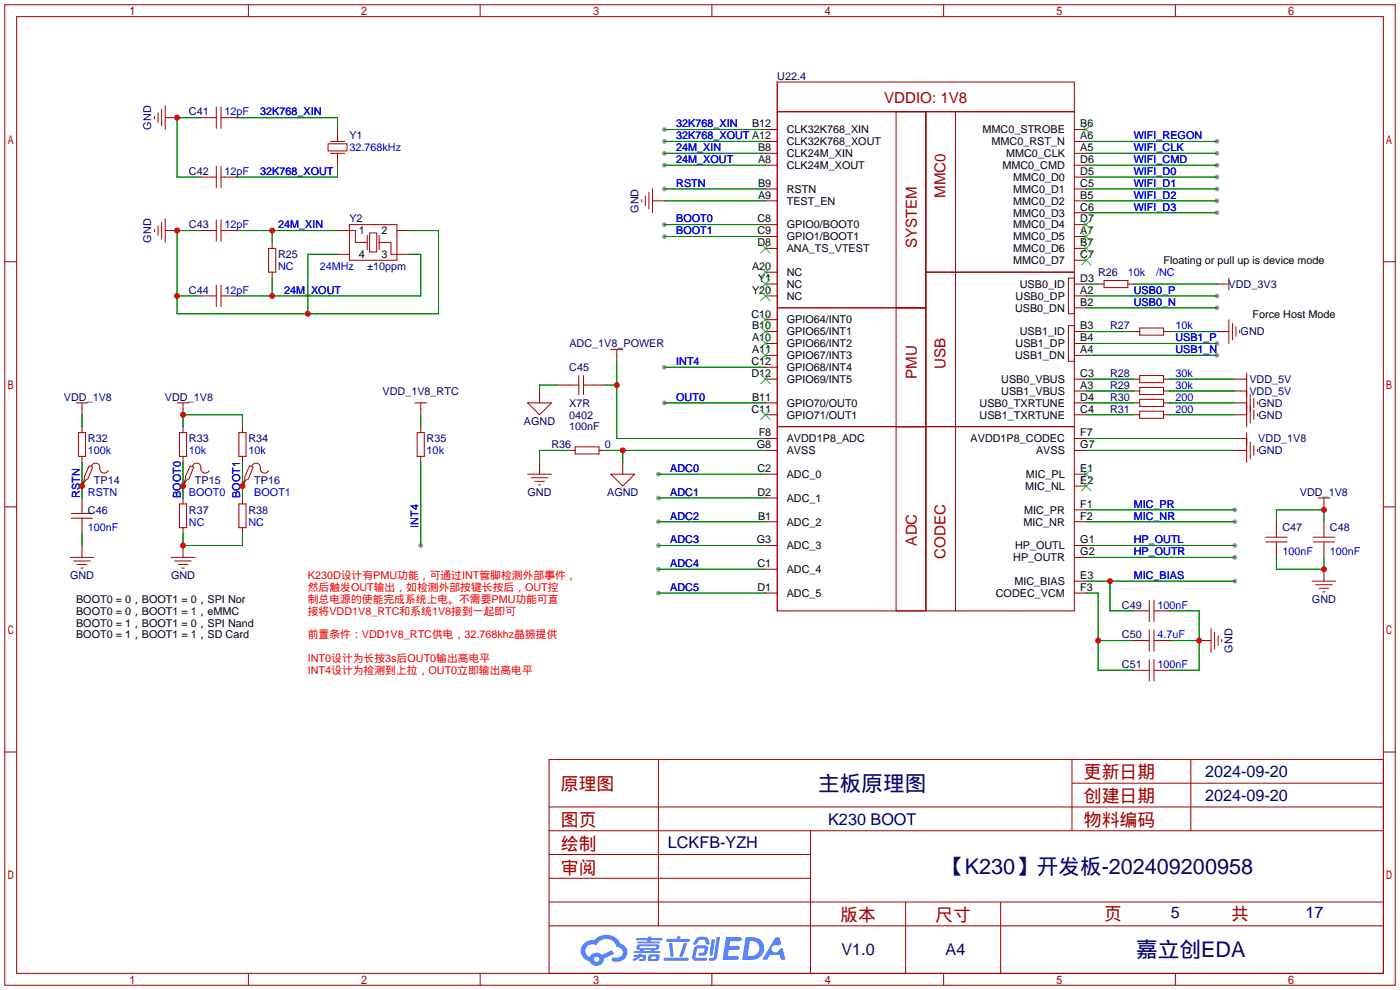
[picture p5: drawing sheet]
<svg xmlns="http://www.w3.org/2000/svg" width="299mm" height="212mm" viewBox="0 0 299 212" stroke-linecap="round" stroke-linejoin="round" font-family="sans-serif">
<defs><g id="words">
<g font-size="4.6" fill="#000080">
<text x="174.9" y="169">主板原理图</text>
<text x="201.6" y="186.8">【K230】开发板-202409200958</text>
<text x="242.8" y="204.6">嘉立创EDA</text>
</g>
<g font-size="3.8" fill="#a00000">
<text x="231.6" y="166.4">更新日期</text>
<text x="119.9" y="168.9">原理图</text>
<text x="231.6" y="171.5">创建日期</text>
<text x="119.9" y="176.5">图页</text>
<text x="231.6" y="176.5">物料编码</text>
<text x="119.9" y="181.6">绘制</text>
<text x="119.9" y="186.7">审阅</text>
<text x="179.6" y="196.9">版本</text>
<text x="199.9" y="196.9">尺寸</text>
<text x="236" y="196.6">页</text>
<text x="263.1" y="196.6">共</text>
</g>
<g font-size="3.5" fill="#000080">
<text x="257.6" y="166.1">2024-09-20</text>
<text x="257.6" y="171.1">2024-09-20</text>
<text x="177" y="176.2">K230 BOOT</text>
<text x="142.7" y="181.3">LCKFB-YZH</text>
<text x="250.2" y="196.3">5</text>
<text x="279" y="196.3">17</text>
<text x="179.8" y="204.2">V1.0</text>
<text x="202.1" y="204.2">A4</text>
</g>
<g font-size="3.2" fill="#a00000">
<text x="189" y="22">VDDIO: 1V8</text>
<text x="202" y="42.3" transform="rotate(-90 202 42.3)">MMC0</text>
<text x="196" y="53.1" transform="rotate(-90 196 53.1)">SYSTEM</text>
<text x="196" y="81" transform="rotate(-90 196 81)">PMU</text>
<text x="202" y="78.8" transform="rotate(-90 202 78.8)">USB</text>
<text x="196" y="116.6" transform="rotate(-90 196 116.6)">ADC</text>
<text x="202" y="119.4" transform="rotate(-90 202 119.4)">CODEC</text>
</g>
<g font-size="2.3" fill="#000080">
<text x="166.1" y="17.1">U22.4</text>
<text x="32.3" y="27.7" transform="rotate(-90 32.3 27.7)">GND</text>
<text x="40.4" y="24.7">C41</text>
<text x="74.7" y="29.8">Y1</text>
<text x="40.4" y="37.4">C42</text>
<text x="74.7" y="47.5">Y2</text>
<text x="136.4" y="45.5" transform="rotate(-90 136.4 45.5)">GND</text>
<text x="32.3" y="51.8" transform="rotate(-90 32.3 51.8)">GND</text>
<text x="40.4" y="48.8">C43</text>
<text x="59.4" y="55.2">R25</text>
<text x="78.5" y="57.7">±10ppm</text>
<text x="234.7" y="59">R26</text>
<text x="40.4" y="62.8">C44</text>
<text x="262.6" y="61.5">VDD_3V3</text>
<text x="237.2" y="70.4">R27</text>
<text x="265.2" y="71.7">GND</text>
<text x="121.7" y="74.2">ADC_1V8_POWER</text>
<text x="121.7" y="79.3">C45</text>
<text x="237.2" y="80.6">R28</text>
<text x="237.2" y="83.1">R29</text>
<text x="267" y="81.8">VDD_5V</text>
<text x="13.7" y="85.6">VDD_1V8</text>
<text x="35.3" y="85.6">VDD_1V8</text>
<text x="81.8" y="84.4">VDD_1V8_RTC</text>
<text x="121.7" y="86.9">X7R</text>
<text x="121.7" y="89.5">0402</text>
<text x="237.2" y="85.6">R30</text>
<text x="237.2" y="88.2">R31</text>
<text x="267" y="84.4">VDD_5V</text>
<text x="269" y="89.5">GND</text>
<text x="269" y="86.9">GND</text>
<text x="18.8" y="94.5">R32</text>
<text x="40.4" y="94.5">R33</text>
<text x="53.1" y="94.5">R34</text>
<text x="91.2" y="94.5">R35</text>
<text x="112" y="90.7">AGND</text>
<text x="117.9" y="95.8">R36</text>
<text x="121.7" y="92">100nF</text>
<text x="268.9" y="94.5">VDD_1V8</text>
<text x="269" y="97.1">GND</text>
<text x="20.1" y="103.4">TP14</text>
<text x="41.7" y="103.4">TP15</text>
<text x="54.4" y="103.4">TP16</text>
<text x="112.8" y="106">GND</text>
<text x="129.8" y="106">AGND</text>
<text x="277.8" y="106">VDD_1V8</text>
<text x="18.8" y="109.8">C46</text>
<text x="40.4" y="109.8">R37</text>
<text x="53.1" y="109.8">R38</text>
<text x="274.1" y="113.6">C47</text>
<text x="284.2" y="113.6">C48</text>
<text x="15" y="123.7">GND</text>
<text x="36.6" y="123.7">GND</text>
<text x="239.8" y="130.1">C49</text>
<text x="280.4" y="128.8">GND</text>
<text x="239.8" y="136.4">C50</text>
<text x="239.8" y="142.8">C51</text>
<text x="263.4" y="139.5" transform="rotate(-90 263.4 139.5)">GND</text>
</g>
<g font-size="2.3" fill="#00f">
<text x="48" y="24.7">12pF</text>
<text x="55.6" y="24.7">32K768_XIN</text>
<text x="144.5" y="27.2">32K768_XIN</text>
<text x="144.5" y="29.8">32K768_XOUT A12</text>
<text x="242.3" y="29.8">WIFI_REGON</text>
<text x="74.7" y="32.3">32.768kHz</text>
<text x="144.5" y="32.3">24M_XIN</text>
<text x="144.5" y="34.8">24M_XOUT</text>
<text x="242.3" y="32.3">WIFI_CLK</text>
<text x="242.3" y="34.8">WIFI_CMD</text>
<text x="48" y="37.4">12pF</text>
<text x="55.6" y="37.4">32K768_XOUT</text>
<text x="144.5" y="39.9">RSTN</text>
<text x="242.3" y="37.4">WIFI_D0</text>
<text x="242.3" y="39.9">WIFI_D1</text>
<text x="144.5" y="47.5">BOOT0</text>
<text x="242.3" y="42.5">WIFI_D2</text>
<text x="242.3" y="45">WIFI_D3</text>
<text x="48" y="48.8">12pF</text>
<text x="59.4" y="48.8">24M_XIN</text>
<text x="144.5" y="50.1">BOOT1</text>
<text x="59.4" y="57.7">NC</text>
<text x="68.3" y="57.7">24MHz</text>
<text x="241" y="59">10k</text>
<text x="247.1" y="59">/NC</text>
<text x="48" y="62.8">12pF</text>
<text x="60.7" y="62.8">24M_XOUT</text>
<text x="242.3" y="62.8">USB0_P</text>
<text x="242.3" y="65.3">USB0_N</text>
<text x="251.2" y="70.4">10k</text>
<text x="251.2" y="72.9">USB1_P</text>
<text x="251.2" y="75.5">USB1_N</text>
<text x="144.5" y="78">INT4</text>
<text x="251.2" y="80.6">30k</text>
<text x="251.2" y="83.1">30k</text>
<text x="144.5" y="85.6">OUT0</text>
<text x="251.2" y="85.6">200</text>
<text x="251.2" y="88.2">200</text>
<text x="129.3" y="95.8">0</text>
<text x="18.8" y="97.1">100k</text>
<text x="40.4" y="97.1">10k</text>
<text x="53.1" y="97.1">10k</text>
<text x="91.2" y="97.1">10k</text>
<text x="143.3" y="100.9">ADC0</text>
<text x="17.1" y="106.4" transform="rotate(-90 17.1 106.4)">RSTN</text>
<text x="18.8" y="106">RSTN</text>
<text x="38.7" y="106.4" transform="rotate(-90 38.7 106.4)">BOOT0</text>
<text x="40.4" y="106">BOOT0</text>
<text x="51.4" y="106.4" transform="rotate(-90 51.4 106.4)">BOOT1</text>
<text x="54.4" y="106">BOOT1</text>
<text x="143.3" y="106">ADC1</text>
<text x="18.8" y="113.6">100nF</text>
<text x="40.4" y="112.3">NC</text>
<text x="53.1" y="112.3">NC</text>
<text x="89.5" y="112.8" transform="rotate(-90 89.5 112.8)">INT4</text>
<text x="143.3" y="111">ADC2</text>
<text x="242.3" y="108.5">MIC_PR</text>
<text x="242.3" y="111">MIC_NR</text>
<text x="143.3" y="116.1">ADC3</text>
<text x="242.3" y="116.1">HP_OUTL</text>
<text x="242.3" y="118.7">HP_OUTR</text>
<text x="274.1" y="118.7">100nF</text>
<text x="284.2" y="118.7">100nF</text>
<text x="143.3" y="121.2">ADC4</text>
<text x="242.3" y="123.7">MIC_BIAS</text>
<text x="143.3" y="126.3">ADC5</text>
<text x="247.4" y="130.1">100nF</text>
<text x="247.4" y="136.4">4.7uF</text>
<text x="247.4" y="142.8">100nF</text>
</g>
<g font-size="2.3">
<text x="160.7" y="27.2">B12</text>
<text x="168.1" y="28.5">CLK32K768_XIN</text>
<text x="210" y="28.5">MMC0_STROBE</text>
<text x="230.9" y="29.8">A6</text>
<text x="230.9" y="27.2">B6</text>
<text x="162" y="34.8">A8</text>
<text x="162" y="32.3">B8</text>
<text x="168.1" y="31">CLK32K768_XOUT</text>
<text x="168.1" y="33.6">CLK24M_XIN</text>
<text x="211.9" y="31">MMC0_RST_N</text>
<text x="215" y="33.6">MMC0_CLK</text>
<text x="230.9" y="32.3">A5</text>
<text x="230.9" y="34.8">D6</text>
<text x="162" y="39.9">B9</text>
<text x="168.1" y="36.1">CLK24M_XOUT</text>
<text x="168.1" y="41.2">RSTN</text>
<text x="214.2" y="36.1">MMC0_CMD</text>
<text x="216.6" y="41.2">MMC0_D1</text>
<text x="216.6" y="38.7">MMC0_D0</text>
<text x="230.9" y="39.9">C5</text>
<text x="230.9" y="37.4">D5</text>
<text x="161.9" y="47.5">C8</text>
<text x="162" y="42.5">A9</text>
<text x="168.1" y="43.7">TEST_EN</text>
<text x="216.6" y="43.7">MMC0_D2</text>
<text x="216.6" y="46.3">MMC0_D3</text>
<text x="230.9" y="42.5">B5</text>
<text x="230.9" y="45">C6</text>
<text x="230.9" y="47.5">D7</text>
<text x="76.7" y="50.1">1</text>
<text x="81.5" y="50.1">2</text>
<text x="161.9" y="52.6">D8</text>
<text x="161.9" y="50.1">C9</text>
<text x="168.1" y="53.9">ANA_TS_VTEST</text>
<text x="168.1" y="48.8">GPIO0/BOOT0</text>
<text x="168.1" y="51.4">GPIO1/BOOT1</text>
<text x="216.6" y="51.4">MMC0_D5</text>
<text x="216.6" y="53.9">MMC0_D6</text>
<text x="216.6" y="48.8">MMC0_D4</text>
<text x="230.9" y="50.1">A7</text>
<text x="230.9" y="52.6">B7</text>
<text x="76.7" y="55.2">4</text>
<text x="81.5" y="55.2">3</text>
<text x="160.7" y="57.7">A20</text>
<text x="168.1" y="59">NC</text>
<text x="216.6" y="56.4">MMC0_D7</text>
<text x="230.9" y="55.2">C7</text>
<text x="248.7" y="56.4">Floating or pull up is device mode</text>
<text x="160.7" y="62.8">Y20</text>
<text x="162" y="60.2">Y1</text>
<text x="168.1" y="61.5">NC</text>
<text x="168.1" y="64.1">NC</text>
<text x="217.1" y="64.1">USB0_DP</text>
<text x="218" y="61.5">USB0_ID</text>
<text x="230.9" y="62.8">A2</text>
<text x="230.9" y="65.3">B2</text>
<text x="230.9" y="60.2">D3</text>
<text x="160.6" y="67.9">C10</text>
<text x="160.7" y="70.4">B10</text>
<text x="168.1" y="71.7">GPIO65/INT1</text>
<text x="168.1" y="69.1">GPIO64/INT0</text>
<text x="216.9" y="66.6">USB0_DN</text>
<text x="218" y="71.7">USB1_ID</text>
<text x="230.9" y="70.4">B3</text>
<text x="267.7" y="67.9">Force Host Mode</text>
<text x="160.7" y="72.9">A10</text>
<text x="160.7" y="75.5">A11</text>
<text x="168.1" y="74.2">GPIO66/INT2</text>
<text x="168.1" y="76.8">GPIO67/INT3</text>
<text x="216.9" y="76.8">USB1_DN</text>
<text x="217.1" y="74.2">USB1_DP</text>
<text x="230.9" y="75.5">A4</text>
<text x="230.9" y="72.9">B4</text>
<text x="160.6" y="78">C12</text>
<text x="160.6" y="80.6">D12</text>
<text x="168.1" y="79.3">GPIO68/INT4</text>
<text x="168.1" y="81.8">GPIO69/INT5</text>
<text x="214" y="81.8">USB0_VBUS</text>
<text x="230.9" y="83.1">A3</text>
<text x="230.9" y="80.6">C3</text>
<text x="160.6" y="88.2">C11</text>
<text x="160.7" y="85.6">B11</text>
<text x="168.1" y="86.9">GPIO70/OUT0</text>
<text x="168.1" y="89.5">GPIO71/OUT1</text>
<text x="209.4" y="89.5">USB1_TXRTUNE</text>
<text x="209.4" y="86.9">USB0_TXRTUNE</text>
<text x="214" y="84.4">USB1_VBUS</text>
<text x="230.9" y="88.2">C4</text>
<text x="230.9" y="85.6">D4</text>
<text x="161.8" y="95.8">G8</text>
<text x="162.2" y="93.3">F8</text>
<text x="168.1" y="94.5">AVDD1P8_ADC</text>
<text x="207.4" y="94.5">AVDD1P8_CODEC</text>
<text x="230.9" y="93.3">F7</text>
<text x="230.9" y="95.8">G7</text>
<text x="161.9" y="100.9">C2</text>
<text x="168.1" y="97.1">AVSS</text>
<text x="221.4" y="97.1">AVSS</text>
<text x="230.9" y="100.9">E1</text>
<text x="161.9" y="106">D2</text>
<text x="168.1" y="102.2">ADC_0</text>
<text x="168.1" y="107.2">ADC_1</text>
<text x="219.1" y="104.7">MIC_NL</text>
<text x="219.2" y="102.2">MIC_PL</text>
<text x="230.9" y="103.4">E2</text>
<text x="162" y="111">B1</text>
<text x="168.1" y="112.3">ADC_2</text>
<text x="218.7" y="112.3">MIC_NR</text>
<text x="218.9" y="109.8">MIC_PR</text>
<text x="230.9" y="108.5">F1</text>
<text x="230.9" y="111">F2</text>
<text x="161.8" y="116.1">G3</text>
<text x="168.1" y="117.4">ADC_3</text>
<text x="216.6" y="119.9">HP_OUTR</text>
<text x="216.9" y="117.4">HP_OUTL</text>
<text x="230.9" y="116.1">G1</text>
<text x="230.9" y="118.7">G2</text>
<text x="161.9" y="121.2">C1</text>
<text x="168.1" y="122.5">ADC_4</text>
<text x="216.8" y="125">MIC_BIAS</text>
<text x="230.9" y="123.7">E3</text>
<text x="16.3" y="128.8">BOOT0 = 0，BOOT1 = 0，SPI Nor</text>
<text x="16.3" y="131.4">BOOT0 = 0，BOOT1 = 1，eMMC</text>
<text x="161.9" y="126.3">D1</text>
<text x="168.1" y="127.6">ADC_5</text>
<text x="212.8" y="127.6">CODEC_VCM</text>
<text x="230.9" y="126.3">F3</text>
<text x="16.3" y="133.9">BOOT0 = 1，BOOT1 = 0，SPI Nand</text>
<text x="16.3" y="136.4">BOOT0 = 1，BOOT1 = 1，SD Card</text>
</g>
<g font-size="2.3" fill="#f00">
<text x="65.8" y="123.7">K230D设计有PMU功能，可通过INT管脚检测外部事件，</text>
<text x="65.8" y="126.3">然后触发OUT输出，如检测外部按键长按后，OUT控</text>
<text x="65.8" y="128.8">制总电源的使能完成系统上电。不需要PMU功能可直</text>
<text x="65.8" y="131.4">接将VDD1V8_RTC和系统1V8接到一起即可</text>
<text x="65.8" y="136.4">前置条件：VDD1V8_RTC供电，32.768khz晶振提供</text>
<text x="65.8" y="141.5">INT0设计为长按3s后OUT0输出高电平</text>
<text x="65.8" y="144.1">INT4设计为检测到上拉，OUT0立即输出高电平</text>
</g>
</g></defs>
<g fill="#999">
<circle cx="142" cy="27.7" r=".51"/>
<circle cx="142" cy="30.2" r=".51"/>
<circle cx="142" cy="32.8" r=".51"/>
<circle cx="142" cy="35.3" r=".51"/>
<circle cx="142" cy="40.4" r=".51"/>
<circle cx="142" cy="48" r=".51"/>
<circle cx="142" cy="50.5" r=".51"/>
<circle cx="140.7" cy="101.3" r=".51"/>
<circle cx="89.9" cy="116.6" r=".51"/>
<circle cx="142" cy="86.1" r=".51"/>
<circle cx="142" cy="78.5" r=".51"/>
<circle cx="140.7" cy="106.4" r=".51"/>
<circle cx="140.7" cy="111.5" r=".51"/>
<circle cx="260.1" cy="32.8" r=".51"/>
<circle cx="260.1" cy="35.3" r=".51"/>
<circle cx="260.1" cy="37.8" r=".51"/>
<circle cx="260.1" cy="40.4" r=".51"/>
<circle cx="260.1" cy="42.9" r=".51"/>
<circle cx="260.1" cy="45.5" r=".51"/>
<circle cx="260.1" cy="30.2" r=".51"/>
<circle cx="260.1" cy="63.2" r=".51"/>
<circle cx="260.1" cy="65.8" r=".51"/>
<circle cx="260.1" cy="73.4" r=".51"/>
<circle cx="260.1" cy="75.9" r=".51"/>
<circle cx="263.9" cy="109" r=".51"/>
<circle cx="263.9" cy="111.5" r=".51"/>
<circle cx="263.9" cy="116.6" r=".51"/>
<circle cx="263.9" cy="119.1" r=".51"/>
<circle cx="263.9" cy="124.2" r=".51"/>
<circle cx="140.7" cy="121.7" r=".51"/>
<circle cx="140.7" cy="126.7" r=".51"/>
<circle cx="140.7" cy="116.6" r=".51"/>
</g>
<g fill="none" stroke="#a10000" stroke-width=".21">
<path d="M1 1h297.2v209.6h-297.2zM3.6 3.6h292.1v204.4h-292.1zM53.1 1v2.6M102.6 1v2.6M152.1 1v2.6M201.7 1v2.6M251.2 1v2.6M1 55.9h2.6M295.7 55.9h2.5M1 108.3h2.6M295.7 108.3h2.5M1 160.7h2.6"/>
<path d="M117.3 162.3h178.4v45.7h-178.4zM117.3 177.5h178.4M117.3 172.5h178.4M140.7 162.3v35.6M173.2 177.5v30.5M229.1 162.3v15.2M229.1 167.4h66.6M254.5 162.3v15.2M295.7 160.7h2.5M117.3 182.6h55.9M117.3 197.9h178.4M117.3 192.8h178.4"/>
<path d="M117.3 187.7h55.9M193.5 192.8v15.2M213.9 192.8v15.2M53.1 208v2.6M102.6 208v2.6M152.1 208v2.6M201.7 208v2.6M251.2 208v2.6"/>
</g>
<g fill="#5487ff">
<path d="M155.2 200.3h2.6a.48 .48 0 0 1 .7 .4 .48 .48 0 0 1-.6 .4h-1.8l-.2 1.1h1.9a.43 .43 0 0 1 .4 .4 .43 .43 0 0 1-.5 .4h-1.9l-.2 1.3h1.7a.45 .45 0 0 1 .5 .2 .45 .45 0 0 1-.1 .6h-3.3z"/>
<path d="M165.7 200.3h.9l.4 1.5-.8 .3a.84 .84 0 0 0-1.2 .3 .84 .84 0 0 0 .4 1.1 .84 .84 0 0 0 1.1-.4l.1-.2 .6-.3 .7 2.5h-1l-.2-1h-2.1l-.6 1h-1.1z"/>
<path d="M152.1 200.8h.7l-.5 3.1a.36 .36 0 0 1-.3 .3 .36 .36 0 0 1-.4-.3z"/>
<path d="M153.2 200.2h.7l-.6 4.3a1.13 1.13 0 0 1-1.8 .6l.2-.4h.7l.2-.2z"/>
<path d="M148.9 200.6l.6-.4h1a.77 .77 0 0 1 .9 .5l.3 1-.2 .2h-.5l-.3-.9-.2-.2-1 .1-.7 1-.6-.1-.1-.2z"/>
<path d="M148.4 202.4l.6-.3h1.7a.81 .81 0 0 1 .7 .5 .81 .81 0 0 1-.2 .8 .81 .81 0 0 1-.9 .8h-.7a.32 .32 0 0 1-.3-.3 .32 .32 0 0 1 .4-.3h.7l.2-.9-1.6 .1-.4 1.8 2.2 .1a.32 .32 0 0 1 .3 .4 .32 .32 0 0 1-.4 .2h-2.2l-.5-.3-.1-.5z"/>
<path d="M141.9 204.7h5a.33 .33 0 0 1 .3 .3 .33 .33 0 0 1-.3 .3h-4.9l-.2-.1z"/>
<path d="M146.1 201.5h.8l-.7 2a.98 .98 0 0 1-.7 1.1l-.3-.3z"/>
<path d="M143 201.6h.7l.3 2.5a.34 .34 0 0 1-.3 .4 .34 .34 0 0 1-.4-.3z"/>
<path d="M142.5 200.7h2.1l.3-.6h.6l-.1 .6h1.7a.32 .32 0 0 1 .4 .3 .32 .32 0 0 1-.4 .3h-4.5l-.2-.2z"/>
<path d="M135.5 204.1h.9l.1-.3h.6v.3h.8a.82 .82 0 0 1-.5 1.3h-.8v-.4l.7-.1 .1-.3a.68 .68 0 0 0-1 .4l-1.1 .4-.1-.4 .9-.5h-.7z"/>
<path d="M136 200.5h2.4l.1-.3h.7v.3h2.2l.2 .3-.2 .2h-2.3v.2h1.8l.2 .3-.2 .1h-4.5l-.1-.4h2l.1-.2h-2.3l-.1-.2z"/>
<path d="M159.4 200.3l-.8 4.9h1.7a2.5 2.5 0 0 0 3-2.5 2.5 2.5 0 0 0-3.1-2.4zM160.3 201.1a1.61 1.61 0 0 1 2 1.5 1.61 1.61 0 0 1-1.8 1.7h-.7z"/>
<path d="M136.2 202a.55 .55 0 0 0-.2 .8 .55 .55 0 0 0 .7 .2l.1 .3h-1.3v.3l5.4 .1 .3-.2-.2-.2h-1.2l.2-.3a.7 .7 0 0 0 .8-.3 .7 .7 0 0 0 0-.8l-4.2-.1zM136.8 202.3l3.3-.1 .1 .1-.2 .3h-3.2zM137.5 203h1.7l-.2 .3h-1.4z"/>
<path d="M138.6 204.2a1.05 1.05 0 0 0 0 1.2 2.91 2.91 0 0 0 2.2-.2 .98 .98 0 0 0 0-1.2h-1.6zM139.2 204.5l.9-.1 .1 .4-.2 .2-.8-.1z"/>
<path d="M124.9 201.6a2.23 2.23 0 0 0-.7 2.3 2.23 2.23 0 0 0 1.8 1.6 1.58 1.58 0 0 0 1.8 .9 1.58 1.58 0 0 0 1.3-1.5l2.2-1.1-.5-.7-2.1 1a1.65 1.65 0 0 0-2.7 .4 1.45 1.45 0 0 1-.8-1.9 1.45 1.45 0 0 1 2-.7l.3 .1a2.3 2.3 0 0 1 2.3-1.3 2.3 2.3 0 0 1 2 1.7 1.12 1.12 0 0 1 1.3 1 1.12 1.12 0 0 1-1.1 1.2h-.7a.45 .45 0 0 0-.6 .4 .45 .45 0 0 0 .5 .5 2.21 2.21 0 0 0 2.2-.5 2.21 2.21 0 0 0 .5-2.3 2.13 2.13 0 0 0-1.3-1.1 3.3 3.3 0 0 0-5.6-.7l-1.1 .1zM127 205a.57 .57 0 0 1 1.1 0 .57 .57 0 0 1-1.1 0z"/>
</g>
<g fill="none" stroke="#008700" stroke-width=".21">
<path d="M42.9 25.1h-5.1v12.7h5.1M50.5 25.1h21.6v2.6M72.1 35.3v2.5h-21.6M142 27.7h21.6M142 30.2h21.6M142 32.8h21.6M142 35.3h21.6M232.2 30.2h27.9M232.2 32.8h27.9M232.2 35.3h27.9M232.2 37.8h27.9M42.9 49.3h-5.1v17.8h55.9v-17.8h-6.3"/>
<path d="M50.5 49.3h21.6M58.2 49.3v2.5M58.2 59.4v3.8M72.1 54.4h-6.3v12.7M87.4 54.4h2.5v8.8h-39.4M142 40.4h21.6M142 48h21.6M142 50.5h21.6M142 42.9h21.6M232.2 40.4h27.9M232.2 42.9h27.9M232.2 45.5h27.9"/>
<path d="M37.8 63.2h5.1M131.8 77.2v16.5h31.8M142 78.5h21.6M232.2 63.2h27.9M232.2 65.8h27.9M232.2 73.4h27.9M232.2 75.9h27.9M232.2 70.9h10.1M232.2 60.7h2.5M242.3 60.7h17.8M249.9 70.9h10.2M17.5 88.6v2.6"/>
<path d="M17.5 98.8v7.6M39.1 91.2v-2.6h12.7v2.6M39.1 98.8v7.6M51.8 98.8v7.6M89.9 88.6v2.6M89.9 98.8v17.8M119.1 82.3h-3.8v1.3M121.7 96.3h-6.4v2.5M129.3 82.3h2.5M129.3 96.3h34.3M133.1 96.3v2.5M142 86.1h21.6"/>
<path d="M232.2 88.6h10.1M232.2 86.1h10.1M232.2 93.7h31.7M232.2 96.3h31.7M232.2 83.6h10.1M232.2 81h10.1M249.9 88.6h14M249.9 86.1h14M249.9 83.6h14M249.9 81h14M17.5 114v2.6M39.1 114v2.6h12.7v-2.6"/>
<path d="M140.7 101.3h22.9M140.7 116.6h22.9M140.7 106.4h22.9M140.7 111.5h22.9M232.2 116.6h31.7M232.2 111.5h31.7M232.2 109h31.7M232.2 119.1h31.7M272.8 111.5v-2.5h10.2v2.5M272.8 119.1v2.6h10.2v-2.6M140.7 126.7h22.9M140.7 121.7h22.9"/>
<path d="M232.2 126.7h2.5v16.6h7.6M232.2 124.2h31.7M234.7 136.9h7.6M237.2 124.2v6.4h5.1M249.9 130.6h6.4v12.7h-6.4M249.9 136.9h6.4"/>
</g>
<g fill="none" stroke="#870000" stroke-width=".21">
<path d="M35.3 25.1h2.5M42.9 25.1h2.6M42.9 37.8h2.6M48 25.1h2.5M48 37.8h2.5M72.1 27.7v2.5M72.1 32.8v2.5M163.6 32.8h2.5M163.6 30.2h2.5M163.6 27.7h2.5M163.6 35.3h2.5M229.6 32.8h2.6"/>
<path d="M229.6 30.2h2.6M229.6 27.7h2.6M229.6 37.8h2.6M229.6 35.3h2.6M35.3 49.3h2.5M42.9 49.3h2.6M48 49.3h2.5M58.2 51.8v1.3M58.2 58.2v1.2M72.1 49.3h2.6M72.1 54.4h2.6M84.8 49.3h2.6"/>
<path d="M84.8 54.4h2.6M139.4 42.9h2.6M163.6 42.9h2.5M163.6 58.2h2.5M163.6 50.5h2.5M163.6 53.1h2.5M163.6 40.4h2.5M163.6 48h2.5M229.6 42.9h2.6M229.6 50.5h2.6M229.6 53.1h2.6M229.6 40.4h2.6"/>
<path d="M229.6 45.5h2.6M229.6 55.6h2.6M229.6 48h2.6M42.9 63.2h2.6M48 63.2h2.5M131.8 75.9v1.3M163.6 70.9h2.5M163.6 60.7h2.5M163.6 63.2h2.5M163.6 75.9h2.5M163.6 73.4h2.5M163.6 68.3h2.5"/>
<path d="M163.6 78.5h2.5M229.6 70.9h2.6M229.6 60.7h2.6M229.6 63.2h2.6M229.6 75.9h2.6M229.6 65.8h2.6M229.6 73.4h2.6M234.7 60.7h1.3M241 60.7h1.3M242.3 70.9h1.3M248.7 70.9h1.2M260.1 70.9h2.5"/>
<path d="M260.1 60.7h1.3M17.5 87.4v1.2M17.5 91.2v1.3M17.5 97.5v1.3M39.1 87.4v1.2M39.1 91.2v1.3M39.1 97.5v1.3M51.8 91.2v1.3M51.8 97.5v1.3M89.9 87.4v1.2M89.9 91.2v1.3M89.9 97.5v1.3"/>
<path d="M115.3 83.6v2.5M115.3 98.8v2.5M119.1 82.3h2.6M121.7 96.3h1.2M126.7 82.3h2.6M128 96.3h1.3M133.1 98.8v2.5M163.6 93.7h2.5M163.6 88.6h2.5M163.6 86.1h2.5M163.6 81h2.5M163.6 96.3h2.5"/>
<path d="M229.6 93.7h2.6M229.6 88.6h2.6M229.6 86.1h2.6M229.6 83.6h2.6M229.6 81h2.6M229.6 96.3h2.6M242.3 88.6h1.3M242.3 86.1h1.3M242.3 83.6h1.3M242.3 81h1.3M248.7 88.6h1.2M248.7 86.1h1.2"/>
<path d="M248.7 83.6h1.2M248.7 81h1.2M263.9 93.7h1.3M263.9 88.6h2.5M263.9 86.1h2.5M263.9 83.6h1.3M263.9 81h1.3M263.9 96.3h2.5M17.5 103.6v.3M17.5 106.4v2.6M17.5 111.5v2.5M17.5 116.6v2.5"/>
<path d="M39.1 103.6v.3M39.1 106.4v1.3M39.1 112.8v1.2M39.1 116.6v2.5M51.8 103.6v.3M51.8 106.4v1.3M51.8 112.8v1.2M163.6 111.5h2.5M163.6 101.3h2.5M163.6 106.4h2.5M163.6 116.6h2.5M229.6 111.5h2.6"/>
<path d="M229.6 101.3h2.6M229.6 103.9h2.6M229.6 109h2.6M229.6 116.6h2.6M229.6 119.1h2.6M272.8 111.5v2.5M272.8 116.6v2.5M283 107.7v1.3M283 111.5v2.5M283 116.6v2.5M163.6 121.7h2.5M163.6 126.7h2.5"/>
<path d="M229.6 126.7h2.6M229.6 124.2h2.6M242.3 136.9h2.6M242.3 130.6h2.6M247.4 136.9h2.5M247.4 130.6h2.5M256.3 136.9h2.5M283 121.7v2.5M242.3 143.3h2.6M247.4 143.3h2.5"/>
</g>
<g fill="none" stroke="#a10000" stroke-width=".21">
<path d="M166.1 17.5h63.5v6.4h-63.5zM166.1 17.5v113.1M33 24.9v.5M33.8 24.1v2.1M34.5 23.4v3.5M35.3 22.6v5.1M45.5 25.1h.7M45.5 37.8h.7M46.2 22.9v4.5M46.2 35.6v4.5M47.2 25.1h.8M47.2 22.9v4.5"/>
<path d="M47.2 35.6v4.5M47.2 37.8h.8M70.1 30.7h4.1v1.6h-4.1zM70.6 32.8h3.1M70.6 30.2h3.1M166.1 23.9h31.8v41.9h-31.8zM191.5 23.9h6.4v41.9h-6.4zM197.9 23.9h6.3v34.3h-6.3zM204.2 23.9h25.4v34.3h-25.4zM33 49v.5M33.8 48.3v2M34.5 47.5v3.6"/>
<path d="M35.3 46.7v5.1M45.5 49.3h.7M46.2 47v4.6M47.2 47v4.6M47.2 49.3h.8M57.4 53.1h1.5v5.1h-1.5zM74.7 48h10.1v7.6h-10.1zM74.7 49.3h1.2v2.5h2.6M78.5 50.3v3M79 49.8h1.5v4h-1.5zM81 51.8h2.6v2.6h1.2M81 50.3v3"/>
<path d="M137.2 42.7v.5M137.9 41.9v2M138.7 41.1v3.6M139.4 40.4v5.1M197.9 58.2h6.3v33h-6.3zM204.2 58.2h25.4v33h-25.4zM228.3 59.4h1.3v7.7h-1.3zM236 59.9h5v1.6h-5zM262.6 59.4v2.6M45.5 63.2h.7M46.2 61v4.5M47.2 61v4.5"/>
<path d="M47.2 63.2h.8M130.6 74.7h2.5M131.8 74.7v1.2M166.1 65.8h31.8v25.4h-31.8zM191.5 65.8h6.4v25.4h-6.4zM228.3 69.6h1.3v7.6h-1.3zM243.6 70.1h5.1v1.5h-5.1zM261.4 60.7h1.2M262.6 68.3v5.1M263.4 69.1v3.5M264.2 69.8v2.1M264.9 70.6v.5"/>
<path d="M266.4 79.8v11.4M16.3 86.1h2.5M16.8 92.5h1.5v5h-1.5zM17.5 86.1v1.3M19 99.6l.8 .2-1 2.6-.5 .2-.8 1.3 .5-1.5v-.5zM19.6 99.6a.93 .93 0 0 1 1.1-.6 .93 .93 0 0 1 .6 1.1 .94 .94 0 0 0 .7 1 .94 .94 0 0 0 1.1-.5M37.8 86.1h2.6M38.4 92.5h1.5v5h-1.5zM39.1 86.1v1.3M40.6 99.6l.8 .2-1 2.6-.5 .2-.8 1.3 .5-1.5v-.5zM41.1 99.6a.93 .93 0 0 1 1.2-.6 .93 .93 0 0 1 .6 1.1 .94 .94 0 0 0 .7 1 .94 .94 0 0 0 1.1-.5M51.1 92.5h1.5v5h-1.5z"/>
<path d="M53.3 99.6l.8 .2-1 2.6-.5 .2-.8 1.3 .5-1.5v-.5zM53.8 99.6a.93 .93 0 0 1 1.2-.6 .93 .93 0 0 1 .6 1.1 .94 .94 0 0 0 .7 1 .94 .94 0 0 0 1.1-.5M88.6 86.1h2.6M89.2 92.5h1.5v5h-1.5zM89.9 86.1v1.3M112.8 86.1h5.1l-2.6 2.5zM121.7 82.3h2M122.9 95.5h5.1v1.5h-5.1zM123.7 80.3v4M124.7 82.3h2M124.7 80.3v4M166.1 91.2h31.8v39.4h-31.8z"/>
<path d="M191.5 91.2h6.4v39.4h-6.4zM197.9 91.2h6.3v39.4h-6.3zM204.2 91.2h25.4v39.4h-25.4zM243.6 80.3h5.1v1.5h-5.1zM243.6 82.8h5.1v1.5h-5.1zM243.6 85.3h5.1v1.6h-5.1zM243.6 87.9h5.1v1.5h-5.1zM265.2 93.7h1.2M265.2 83.6h1.2M265.2 81h1.2M266.4 92.5v6.3M267.2 84.3v6.1"/>
<path d="M267.2 94.5v3.5M268 85.1v2M268 87.6v2.1M268 95.2v2.1M268.7 85.9v.5M268.7 88.4v.5M268.7 96v.5M15 119.1h5.1M15.2 110.7h4.6M15.2 109.7h4.6M15.7 119.9h3.6M17.5 109v.7"/>
<path d="M17.5 110.7v.8M36.6 119.1h5.1M37.3 119.9h3.6M38.4 107.7h1.5v5.1h-1.5zM51.1 107.7h1.5v5.1h-1.5zM112.8 101.3h5.1M113.5 102.1h3.6M114.3 102.9h2M115.1 103.6h.5M130.6 101.3h5l-2.5 2.6zM270.5 115.8h4.6M270.5 114.8h4.6"/>
<path d="M272.8 114v.8M272.8 115.8v.8M280.7 115.8h4.5M280.7 114.8h4.5M281.7 106.4h2.5M283 106.4v1.3M283 114v.8M283 115.8v.8M16.5 120.6h2M17.3 121.4h.5M38.1 120.6h2M38.9 121.4h.5"/>
<path d="M244.9 136.9h.7M244.9 130.6h.7M245.6 128.3v4.5M245.6 134.6v4.6M246.6 136.9h.8M246.6 128.3v4.5M246.6 134.6v4.6M246.6 130.6h.8M258.8 134.4v5M259.6 135.1v3.6M260.3 135.9v2M261.1 136.7v.5"/>
<path d="M280.4 124.2h5.1M281.2 125h3.5M281.9 125.7h2.1M282.7 126.5h.5M244.9 143.3h.7M245.6 141v4.5M246.6 141v4.5M246.6 143.3h.8"/>
</g>
<g fill="none" stroke="#3c3" stroke-width=".21">
<path d="M231.1 26.7l2.1 2M233.2 26.7l-2.1 2M162.6 57.2l2 2M162.6 59.7l2 2M162.6 52.1l2 2M164.6 57.2l-2 2M164.6 59.7l-2 2M164.6 52.1l-2 2M231.1 49.5l2.1 2.1M231.1 52.1l2.1 2M231.1 54.6l2.1 2M231.1 47l2.1 2"/>
<path d="M233.2 49.5l-2.1 2.1M233.2 52.1l-2.1 2M233.2 54.6l-2.1 2M233.2 47l-2.1 2M162.6 62.2l2 2.1M162.6 72.4l2 2M162.6 74.9l2 2.1M162.6 69.8l2 2.1M162.6 67.3l2 2M164.6 62.2l-2 2.1M164.6 72.4l-2 2M164.6 74.9l-2 2.1"/>
<path d="M164.6 69.8l-2 2.1M164.6 67.3l-2 2M162.6 87.6l2 2.1M162.6 80l2 2M164.6 87.6l-2 2.1M164.6 80l-2 2M231.1 100.3l2.1 2.1M231.1 102.9l2.1 2M233.2 100.3l-2.1 2.1M233.2 102.9l-2.1 2"/>
</g>
<g fill="#c00">
<circle cx="58.2" cy="49.3" r=".63"/>
<circle cx="58.2" cy="63.2" r=".63"/>
<circle cx="37.8" cy="49.3" r=".63"/>
<circle cx="37.8" cy="63.2" r=".63"/>
<circle cx="65.8" cy="67.1" r=".63"/>
<circle cx="37.8" cy="25.1" r=".63"/>
<circle cx="39.1" cy="103.9" r=".63"/>
<circle cx="51.8" cy="103.9" r=".63"/>
<circle cx="39.1" cy="88.6" r=".63"/>
<circle cx="39.1" cy="116.6" r=".63"/>
<circle cx="17.5" cy="103.9" r=".63"/>
<circle cx="131.8" cy="82.3" r=".63"/>
<circle cx="234.7" cy="136.9" r=".63"/>
<circle cx="256.3" cy="136.9" r=".63"/>
<circle cx="237.2" cy="124.2" r=".63"/>
<circle cx="283" cy="109" r=".63"/>
<circle cx="283" cy="121.7" r=".63"/>
<circle cx="133.1" cy="96.3" r=".63"/>
</g>
<use href="#words"/>
</svg>
